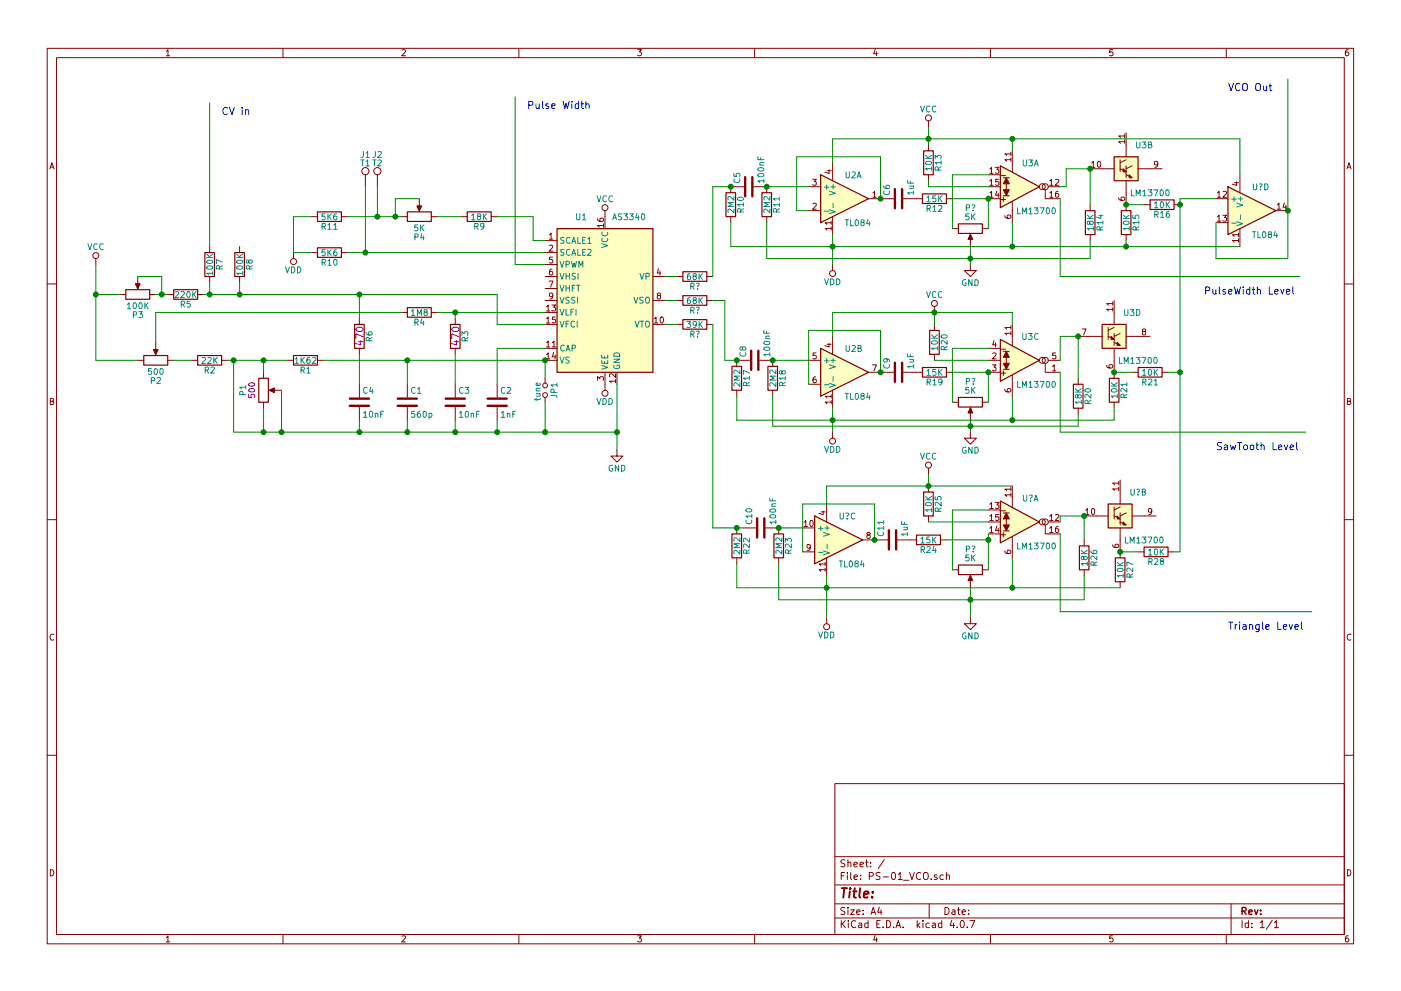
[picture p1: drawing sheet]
<svg xmlns="http://www.w3.org/2000/svg" width="297mm" height="210mm" viewBox="0 0 297 210" stroke-linecap="round" stroke-linejoin="round" font-family="sans-serif">
<g fill="none" stroke="#840000" stroke-width=".21">
<path d="M10 10.3h277v189.9h-277zM12 12.2h273v186.1h-273zM35.3 10.9l.3-.4v1.3M35.3 11.8h.7M60 10.3v1.9M85.2 10.6l.5-.1 .3 .4-.8 .9h.8M110 10.3v1.9M135.2 10.5h.8l-.4 .5 .3 .1 .1 .2-.1 .4-.2 .1-.5-.1M160 10.3v1.9M185.5 10.5l-.3 .9h.8M185.9 11v.8M210 10.3v1.9"/>
<path d="M235.9 10.5h-.6v.6h.6l.1 .5-.3 .2-.4-.1M260 10.3v1.9M285.9 10.5l-.4 .1-.2 .2-.1 .8 .3 .2 .4-.1 .1-.4-.1-.2-.4-.1-.3 .3M10.6 35.8l.4-1.3 .4 1.3M10.7 35.5h.6M77.5 37.1v2.5M80 37.1v2.5M157.7 39.6h-2.8v1.3M159.8 39.6h2.8v1.3M171.4 39.6h2.6M172.3 38h.8l-.5 .5 .4 .1v.6l-.2 .1-.5-.1M175.4 36.2h.8"/>
<path d="M175.8 36v.8l-.9-.3M176.5 34.5v3.8M196.8 25.6v1.3M196.8 30.7v1.3M196.8 37.1v1.2M209.5 39.6h2.6M209.5 37.1h2.6M209.9 35.9l.3-.4v1.3M209.9 38.4l.3-.4v1.3M209.9 39.3h.7M209.9 36.8h.7M211 35.5h.8l-.4 .5 .3 .1v.5l-.1 .2-.6-.2"/>
<path d="M211.7 38h-.6v.6h.6v.6l-.1 .1-.5-.1M212.2 37.3h1M212.7 37.7h1.3M213.4 39v1.3M214.3 33.9h-1.2l.3 .3M214.3 32.7h-1.2l.3 .3M214.3 32.3v.7M214.3 33.5v.7M214.6 32v4.4M222.2 39.6h2.6M222.6 38.4l.3-.4v1.3M222.6 39.3h.7"/>
<path d="M223.8 38.1l.5-.1 .2 .4-.8 .9h.8M231.1 35.8h5.1M231.4 34.6l.4-.4v1.3M231.4 35.5h.8M232.8 34.3l.1-.1a.67 .67 0 0 1 .5 .7 .67 .67 0 0 1-.5 .6l-.2-.5zM237.5 35.8l1.3 .6M237.5 33.9v2.5M238.5 30.1h-1.3l.3 .3M238.5 28.8h-1.3l.3 .4M238.5 28.5v.7M238.5 29.7v.7M238.8 28.2v5.1"/>
<path d="M238.8 35.2v2.5M238.8 38.3v6.4M238.8 33.9l-1.3 .6M238.8 37.1l1.2 .6M240 35.2l-1.2 .6M241.3 35.8h5.1M245.5 34.8l-.3 .2-.3-.1-.1-.6 .4-.1 .3 .3-.1 .7-.3 .3h-.2M261.7 38.8h.9M262.2 38.6v.7l-1-.2M262.9 37.1v3.8M285.6 35.8l.4-1.3 .4 1.3M285.7 35.5h.6"/>
<path d="M20.3 54.9v1.2M29.2 58.7v2.3M44.4 52.3v1.3M44.4 58.7v1.2M50.8 52.3v1.3M50.8 58.7v1.2M62.2 53.6v1.3M66 53.6h1.3M66 46h1.3M72.4 53.6h1.3M72.4 46h1.3M85.1 46h1.3"/>
<path d="M88.9 42.2v2.2M91.4 46h1.3M97.8 46h1.3M104.1 46h1.3M115.6 51h2.5M115.6 53.6h2.5M115.6 58.7h2.5M115.6 56.1h2.5M116.4 59.6h.8l-.5 1.3M116.5 49.8l.3-.3v1.2M116.5 52.1l.5-.1 .2 .4-.8 .9h.8M116.5 50.7h.7"/>
<path d="M117.1 57.1h-.4l-.2 .3v.7l.2 .3 .4-.2v-.6h-.4l-.2 .2M117.1 54.6h-.6v.5h.6v.6l-.1 .1-.5-.1M126.7 46.4v.4l.3 .1 .7 .1 .3-.2-.2-.5-.6 .1v.4l.2 .2M128 47.8h-1.3l.4 .4M128 47.5v.7M128.3 44.7v3.8M138.4 58.7h2.6M139.6 57l-.3 .9h.8M139.9 57.5v.9M143.5 58.7h1.3M149.9 58.7h1.2M154.9 46v1.2"/>
<path d="M162.6 46v1.2M171.4 44.7h2.6M172.4 43.2l.4-.1 .3 .4-.8 .9h.8M176.2 48.5h-1.2l.3 .3M176.2 47.3h-1.2l.3 .3M176.2 46.9v.7M176.2 48.1v.7M176.5 46v3.8M176.5 56.1v1.3M184.1 42.2h5.4M185.1 40.9l.3-.3v1.3M185.1 41.9h.7"/>
<path d="M191.5 42.2h4.1M200.7 42.2h1.2M201.9 48.5h1.3M205.7 56.1v1.3h1.3l-1.3 1.3-1.2-1.3h1.2M205.7 50v2.3M208.3 48.5h1.2M209.5 42.2h2.6M209.9 40.9l.3-.3v1.3M209.9 41.9h.7M211.4 40.5l-.3 .9h.7M211.7 41v.9M212.2 42.3h1"/>
<path d="M212.7 41.9v.9M212.7 41.5h1.3M213.1 45.7v.4l.3 .2h.7l.2-.2-.1-.4h-.6l-.1 .4 .3 .2M214.6 42.8v4.4M221.6 40.3v1.9h3.2M222.6 40.9l.3-.3v1.3M222.6 41.9h.7M224.4 40.6h-.4l-.2 .3v.7l.2 .3 .4-.2v-.6h-.4l-.2 .2M231.1 43.4v1.3M231.1 49.8v1.2M237.2 41.9v.4l.3 .2h.7l.3-.2-.2-.4h-.6v.4l.2 .2M238.8 49.8v1.2"/>
<path d="M242.6 43.4h1.2M248.9 43.4h1.3M257.8 42.2h2.5M257.8 47.2h2.5M258.1 40.9l.4-.3v1.3M258.1 46l.4-.3v1.2M258.1 41.9h.7M258.1 46.9h.7M259.3 45.7h.7l-.4 .4 .4 .1v.6l-.2 .1-.5-.1M259.3 40.7l.5-.1 .2 .3-.7 1h.7M262.6 51h-1.3l.4 .4M262.6 49.8h-1.3l.4 .4"/>
<path d="M262.6 49.4v.8M262.6 50.7v.7M262.9 48.5v3.8M270.5 44.7h2.5M270.8 43.5l.4-.4v1.3M270.8 44.4h.7M272.3 43l-.3 1h.8M272.6 43.5v.9M10 60.2h2M25.4 62.5h1.3M29.2 76.4h1.3M31.7 62.5h1.3"/>
<path d="M33 72.6v2.3M35.6 76.4h1.2M35.6 62.5h1.2M40.6 76.4h1.3M41.9 62.5h1.3M47 76.4h1.3M55.9 79v1.3M61 76.4h1.2M67.3 76.4h1.3M76.2 67.6v1.2M76.2 73.9v1.3M85.1 66.3h1.3"/>
<path d="M91.4 66.3h1.3M96.5 67.6v1.2M96.5 73.9v1.3M115.6 61.2h2.5M115.6 63.7h2.5M115.6 68.8h2.5M115.6 73.9h2.5M115.6 66.3h2.5M115.6 76.4h2.5M115.9 72.7l.3-.4v1.3M115.9 65.1l.3-.4v1.3M115.9 75.2l.3-.3v1.2"/>
<path d="M115.9 67.6l.3-.3v1.2M115.9 68.5h.7M115.9 73.6h.7M115.9 66h.7M115.9 76.1h.7M117 64.7h.8l-.4 .5 .4 .1v.6l-.2 .1-.6-.1M117.1 72.7l.3-.4v1.3M117.1 73.6h.7M117.2 62.7l-.2 .3-.4-.1-.1-.6 .5-.1 .2 .2-.1 .7-.3 .3h-.2M117.4 74.8l-.3 .9h.8M117.7 75.3v.8M117.8 67.3h-.7v.5h.7v.6l-.2 .1-.5-.1"/>
<path d="M128.3 79v3.8M130.5 79.3v.8l-.9-.8-.4 .2 .1 .5M130.8 79v2.5M138.4 63.7h2.6M138.4 68.8h2.6M138.7 67.6l.4-.3v1.2M138.7 68.5h.7M139.6 62.7l-.3-.2 .1-.3 .6 .1v.3l-.6 .2-.1 .2 .1 .3 .2 .1h.2l.3-.2-.1-.4-.2-.1M140.1 67.4l.1-.1a.67 .67 0 0 1 .5 .6 .67 .67 0 0 1-.5 .6l-.2-.5zM143.5 63.7h1.3M143.5 68.8h1.3M149.9 63.7h1.2"/>
<path d="M149.9 68.8h1.2M159 76.4h-2.8v1.3M161 76.4h2.8v1.3M171.4 76.4h2.6M172.9 80h-.3l-.2 .3v.7l.2 .2 .4-.1-.1-.6-.3-.1-.2 .3M173 74.9h-.6v.6h.6v.5l-.2 .1-.4-.1M175.4 73h.8M175.8 72.9v.7l-.9-.3M176.5 71.4v3.8M184.1 79h5.4M185 77.4h.8l-.5 1.3M191.5 79h4.1"/>
<path d="M198.1 65v1.3M198.1 68.8v1.3M198.1 75.2v1.2M200.7 79h1.2M209.5 73.9h2.6M209.5 76.4h2.6M209.5 79h2.6M210.4 77.4h.8l-.5 .5 .4 .1v.6l-.2 .1-.5-.1M210.5 75l.4-.1 .3 .3-.8 .9h.8M210.7 72.3l-.2 .9h.7M211 72.7v.9M212.2 79.2h1"/>
<path d="M212.2 74.1h1M212.7 78.7v.9M212.7 74.5h1.3M212.7 78.4h1.3M213.4 75.8v1.3M214.3 70.7h-1.2l.3 .4M214.3 69.5h-1.2l.3 .3M214.3 69.1v.7M214.3 70.4v.7M214.6 68.8v4.5M214.6 79.6v4.5M221.6 77.1v1.9h3.2"/>
<path d="M222.2 76.4h2.6M223.2 77.8l.3-.4v1.3M223.2 78.7h.7M223.8 74.9h-.6v.6h.6v.5l-.2 .1-.4-.1M228.6 71.4h5.1M229.4 69.8h.9l-.6 1.3M234.6 77.5l.1 .3 .2 .2 .8 .1 .2-.3-.1-.4-.6 .1-.1 .3 .3 .3M234.9 71.4l1.3 .6M234.9 69.5v2.5M235.9 65.6h-1.3l.4 .4M235.9 64.4h-1.3l.4 .4M235.9 64.1v.7"/>
<path d="M235.9 65.3v.7M236.2 63.7v5.1M236.2 70.7v2.6M236.2 73.9v6.4M236.2 69.5l-1.3 .6M236.2 72.6l1.3 .7M237.5 70.7l-1.3 .7M238.8 71.4h5M240 79h1.3M242.4 70.3l-.2-.2 .1-.2h.6v.3l-.6 .2-.1 .2 .1 .3 .1 .2h.3l.2-.3v-.3l-.2-.2M246.4 79h1.2M285 60.2h2"/>
<path d="M10.7 85.1h.5l.1-.5-.6-.1v1.3h.5l.2-.4-.3-.3M55.9 85.3v1.3M57.4 82.8h2.3M76.2 81.5v2.8M76.2 86.4v2.7M86.4 81.5v2.8M86.4 86.4v2.7M96.5 81.5v2.8M96.5 86.4v2.7M105.4 81.5v2.8M105.4 86.4v2.7M115.6 80.3v1"/>
<path d="M115.6 84.3v1M126.7 80.7v-.8l.5 .4 .1-.3h.5l.2 .1-.2 .6M130.5 80.9h-1.3l.4 .3M130.5 80.5v.7M130.8 95.5v1.3h1.3l-1.3 1.2-1.3-1.2h1.3M156.2 82.8v1.3M163.8 82.8v1.3M171.4 81.5h2.6M176.2 85.3h-1.2l.3 .4M176.2 84.1h-1.2l.3 .3M176.2 83.7v.7M176.2 85v.7"/>
<path d="M176.5 82.8v3.8M176.5 91.7v1.3M196.8 99.3v1.3M201.9 85.3h1.3M205.7 91.7v1.3h1.3l-1.3 1.2-1.2-1.2h1.2M205.7 86.9v2.2M208.3 85.3h1.2M213.1 82.6v.3l.3 .2 .7 .1 .2-.3-.1-.4-.6 .1-.1 .3 .3 .3M228.6 80.3v1.2M228.6 86.6v1.3M236.2 85.3v1.3M285.7 85.1h.5l.1-.5-.6-.1v1.3h.5l.2-.4-.3-.3"/>
<path d="M10 110.3h2M156.2 112v1.3M156.2 118.4v1.2M157.5 112h2.8M162.3 112h2.8v1.3M165.1 118.4v1.2M170.2 117.1h2.5M170.2 112h2.5M170.5 110.8l.3-.4v1.3M170.5 111.7h.7M171.8 116l-.2 .3-.4-.1-.1-.6 .5-.1 .2 .2v.8l-.4 .3h-.2M171.8 110.5l.2-.1a.67 .67 0 0 1 .4 .7 .67 .67 0 0 1-.4 .6l-.3-.5z"/>
<path d="M174.1 108.6h.9M174.5 108.4v.8l-.9-.3M175 119.7h-1.3l.3 .3M175 119.3v.7M175.3 106.9v3.8M175.3 118.4v3.8M182.9 114.5h5.3M184 113.5l-.2-.2v-.2h.7v.3l-.6 .2-.1 .2v.3l.2 .1h.3l.2-.2v-.4l-.2-.1M190.2 114.5h4.1M196.8 103.1v1.3M196.8 109.5v1.2M199.4 114.5h1.3"/>
<path d="M209.5 110.7h2.6M209.5 108.2h2.6M209.5 113.3h2.6M209.9 107l.3-.4v1.3M209.9 112.1l.3-.4v1.3M209.9 109.5l.3-.3v1.2M209.9 110.4h.7M209.9 107.9h.7M209.9 113h.7M211 106.6h.8l-.4 .5 .3 .1v.6l-.1 .1-.6-.1M211.4 111.6l-.3 .9h.7M211.7 112.1v.9"/>
<path d="M211.7 109.2h-.6v.5h.6v.6l-.1 .1-.5-.1M212.2 113.5h1M212.2 108.4h1M212.7 113v.9M212.7 108.8h1.3M212.7 112.6h1.3M213.1 116.9v.3l.3 .2h.7l.2-.2-.1-.4-.6 .1-.1 .3 .3 .2M213.4 110.1v1.3M214.3 105h-1.2l.3 .4M214.3 103.8h-1.2l.3 .3M214.3 103.4v.7M214.3 104.6v.8"/>
<path d="M214.6 103.1v4.5M214.6 113.9v4.5M221.6 111.4v1.9h3.2M222.2 110.7h2.6M222.6 109.5l.3-.3v1.2M222.6 112.1l.3-.4v1.3M222.6 110.4h.7M222.6 113h.7M223.8 109.3l.5-.1 .2 .3-.8 .9h.8M224.4 111.7l-.4 .1-.2 .2v.7l.2 .3 .4-.2v-.6h-.4l-.2 .2M229.9 109.5h5M229.9 114.5v1.3"/>
<path d="M230.2 108.2l.3-.3v1.3M230.2 109.2h.7M231.5 108l.2-.1a.67 .67 0 0 1 .4 .6 .67 .67 0 0 1-.4 .7l-.3-.5zM235.9 115.6l.1 .3 .2 .2 .7 .1 .3-.3-.1-.4-.7 .1v.3l.2 .3M236.2 107.6v2.5M236.2 109.5l1.3 .6M237.2 103.7h-1.3l.4 .4M237.2 102.5h-1.3l.4 .4M237.2 102.2v.7M237.2 103.4v.7M237.5 101.8v5.1M237.5 108.8v2.6"/>
<path d="M237.5 112v6.4M237.5 107.6l-1.3 .6M237.5 110.7l1.3 .7M238.8 108.8l-1.3 .7M240 109.5h5.1M241.3 117.1h1.3M244.2 108.4l-.2 .3-.4-.1-.1-.6 .5-.1 .2 .2-.1 .8-.3 .3h-.2M247.6 117.1h1.3M285 110.3h2M11.4 134.6a.58 .58 0 0 0-.8 .6 .58 .58 0 0 0 .8 .5M175 120.9h-1.3l.3 .3M175 120.5v.7"/>
<path d="M175.3 131.1v1.2M201.9 120.9h1.3M205.7 131.1v1.2h1.3l-1.3 1.3-1.2-1.3h1.2M205.7 122.4v2.3M208.3 120.9h1.2M229.9 120.9v1.3M237.5 123.4v1.3M286.4 134.6a.58 .58 0 0 0-.8 .6 .58 .58 0 0 0 .8 .5M10 160.2h2M177 166.3h108v32h-108zM285 160.2h2M10.7 184.5a.65 .65 0 0 1 .7 .7 .65 .65 0 0 1-.7 .6z"/>
<path d="M35.3 198.9l.3-.4v1.3M35.3 199.8h.7M60 198.3v1.9M85.2 198.6l.5-.1 .3 .4-.8 .9h.8M110 198.3v1.9M135.2 198.5h.8l-.4 .5 .3 .1 .1 .2-.1 .4-.2 .1-.5-.1M160 198.3v1.9M177 194.8h108M177 191.8h108M177 187.8h108M177 181.8h108M178.4 195.3v1.5"/>
<path d="M178.4 185.8h.5M178.6 196l.6 .8M179.1 185.1h-.7v1.5M179.1 192.6l-.5-.1-.3 .3 .1 .3 .7 .4v.4l-.2 .1-.6-.1M179.1 182.5l-.5-.1-.3 .3 .1 .3 .7 .4v.4l-.2 .1-.6-.1M179.2 195.3l-.8 .9M179.7 185.1v.2M179.7 185.6v1M179.8 192.5v.2M179.8 183.1l.2-.2 .4 .1v.9M179.8 182.4v1.5M179.8 193v1"/>
<path d="M179.9 195.3v.2M179.9 195.8v1M180.3 193h.8l-.8 1h.8M180.4 185.1v1.3l.2 .2M181.1 183.4l.7-.1-.1-.3-.4-.1-.2 .2v.7h.6M181.1 186.1l.7-.1-.1-.3-.4-.1-.2 .2 .1 .7h.5M181.4 195.5a.71 .71 0 0 0-1 .5 .71 .71 0 0 0 .8 .8l.2-.1M181.6 193.5l.7-.1v-.3l-.4-.1-.3 .2 .1 .7h.6M182.1 195.9h.6v.9M182.3 183.4l.8-.1-.1-.3-.4-.1-.3 .2 .1 .7h.6M182.4 186.5v.1M182.4 185.7v.1"/>
<path d="M182.7 196.2l-.7 .3 .2 .3 .5-.1M183 193.9v.1M183 193.1v.1M183.5 182.9h.6M183.7 182.4v1.3l.4 .2M184 195.9l-.4-.1-.3 .3 .1 .6 .2 .1 .4-.1M184 195.3v1.5M184.3 185.9l.7-.1 .2-.2-.1-.3-.2-.2h-.6v1.5M184.6 183.8v.1M184.6 183v.1M184.7 194l.4-1.5 .5 1.5M184.8 193.6h.7"/>
<path d="M185.5 198.5l-.3 .9h.8M185.9 199v.8M185.9 196h.5M186.4 192.5l-.3 1h.9M186.6 185.2l-.6-.1-.3 .3 .1 .3 .7 .3v.5l-.2 .1-.6-.1M186.6 195.3h-.7v1.5h.7M186.8 193v1M187.2 186h1.2M187.2 196.7v.1M187.5 182.3l-1.3 2M188 195.3a.76 .76 0 0 1 .8 .8 .76 .76 0 0 1-.8 .7zM189.2 185.2l.2-.1a.8 .8 0 0 1 .5 .8 .8 .8 0 0 1-.5 .7 .97 .97 0 0 1-.2-1.4z"/>
<path d="M189.5 196.7v.1M190 196.8l.4-1.5 .6 1.5M190.1 196.4h.7M190.4 185.5l.5-.4v1.5M190.4 186.6h.9M191.5 196.7v.1M191.6 186.8h1.1M192.9 185.1l.4 1.5 .6-1.5M194.5 195.3v1.5M194.6 196.3l.4 .5M195 195.8l-.5 .6M195.2 185.3a.71 .71 0 0 0-1 .5 .71 .71 0 0 0 .7 .8l.3-.1"/>
<path d="M195.7 195.3v.2M195.7 195.8v1M195.9 185.3l.2-.2a.53 .53 0 0 1 .7 .5v.5a.51 .51 0 0 1-.8 .4 1.05 1.05 0 0 1-.1-1.2zM197 191.8v3M197 195.9l-.4-.1-.3 .3 .1 .6 .2 .1 .4-.1M197.4 186.5v.1M197.7 195.9h.6v.9M198.3 196.2l-.7 .3 .2 .3 .5-.1M198.7 185.7l-.4-.1-.2 .2v.2l.6 .2v.3h-.6M199.7 195.9l-.5-.1-.2 .3v.6l.2 .1 .5-.1M199.7 195.3v1.5M200 185.7l-.4-.1-.3 .3 .1 .6 .2 .1 .4-.1"/>
<path d="M200.4 192.5a.76 .76 0 0 1 .8 .8 .76 .76 0 0 1-.8 .7zM200.7 185.7l.2-.1 .3 .1 .1 .9M200.7 185.1v1.5M201.8 195.2l-.4 1.1h1M201.9 193.1h.5l.1 .9M202.2 195.8v1M202.5 193.4l-.7 .3 .2 .3 .5-.1M202.9 196.7v.1M203 193h.6M203.2 192.5v1.3l.4 .2M203.8 195.4l.1-.1a.8 .8 0 0 1 .6 .8 .8 .8 0 0 1-.6 .7 .97 .97 0 0 1-.1-1.4zM204 193.5l.7-.1-.1-.3-.4-.1-.2 .2 .1 .7h.5"/>
<path d="M205.1 196.7v.1M205.4 193.9v.1M205.4 193.1v.1M205.6 195.3h1.1l-.7 1.5M210 198.3v1.9M235.9 198.5h-.6v.7l.6-.1 .1 .5-.3 .2-.4-.1M260 198.3v1.9M261 191.8v6.5M263.3 195.3v1.5M264.7 195.9l-.4-.1-.3 .3 .1 .6 .2 .1 .4-.1M264.7 195.3v1.5M265.4 196.7v.1"/>
<path d="M265.4 195.9v.1M267.2 195.8l.4-.5v1.5M267.2 196.8h.8M269.7 195.2l-1.2 2M270.2 195.8l.4-.5v1.5M270.2 196.8h.8M285.7 184.5a.65 .65 0 0 1 .7 .7 .65 .65 0 0 1-.7 .6zM285.9 198.5l-.4 .1-.2 .3-.1 .7 .3 .2 .4-.1 .1-.4-.1-.2-.4-.1-.3 .3"/>
<circle cx="77.5" cy="36.3" r=".76"/>
<circle cx="80" cy="36.3" r=".76"/>
<circle cx="196.8" cy="25" r=".63"/>
<circle cx="221" cy="39.6" r=".63"/>
<circle cx="221.6" cy="39.6" r=".63"/>
<circle cx="20.3" cy="54.2" r=".63"/>
<circle cx="62.2" cy="55.5" r=".63"/>
<circle cx="128.3" cy="44.1" r=".63"/>
<circle cx="176.5" cy="58" r=".63"/>
<circle cx="198.1" cy="64.4" r=".63"/>
<circle cx="221" cy="76.4" r=".63"/>
<circle cx="221.6" cy="76.4" r=".63"/>
<circle cx="115.6" cy="83.8" r=".51"/>
<circle cx="115.6" cy="81.8" r=".51"/>
<circle cx="128.3" cy="83.4" r=".63"/>
<circle cx="176.5" cy="93.6" r=".63"/>
<circle cx="196.8" cy="98.7" r=".63"/>
<circle cx="221" cy="110.7" r=".63"/>
<circle cx="221.6" cy="110.7" r=".63"/>
<circle cx="175.3" cy="133" r=".63"/>
</g>
<path d="M263.3 193.3l.8-.1 .1-.2-.1-.3-.2-.2h-.6v1.5M263.7 193.3l.5 .7M264.8 193.5l.7-.1-.1-.3-.4-.1-.2 .2v.7h.6M266 193l.3 1 .4-1M267.3 193.9v.1M267.3 193.1v.1" fill="none" stroke="#840000" stroke-width=".3"/>
<path d="M178.5 188.4h1.1M179 188.4l-.2 2M180.2 189.1l-.2 1.3M180.3 188.4l-.1 .2 .2-.1-.1-.1-.1 .2M180.9 189.1h.7M181.2 188.4l-.2 1.8 .1 .1 .4 .1M182.4 188.4l-.2 1.8 .2 .2M183.2 189.8l.9-.2v-.4l-.6-.1-.3 .3v.9h.7M184.9 190.3v.1M185.1 189.2l-.1 .2-.1-.1 .2-.1-.1 .2" fill="none" stroke="#840000" stroke-width=".41"/>
<g fill="#ffffc2" stroke="#ffffc2" stroke-width=".21">
<path d="M118.1 48.5h20.3v30.5h-20.3z"/>
<path d="M174 37.1l10.1 5.1-10.1 5z"/>
<path d="M212.1 35.2l8.2 4.4-8.2 4.5z"/>
<path d="M236.2 33.3h5.1v5h-5.1z"/>
<path d="M212.1 72l8.2 4.4-8.2 4.5z"/>
<path d="M233.7 68.8h5.1v5.1h-5.1z"/>
<path d="M212.1 106.3l8.2 4.4-8.2 4.5z"/>
<path d="M234.9 106.9h5.1v5.1h-5.1z"/>
<path d="M174 73.9l10.1 5.1-10.1 5.1z"/>
<path d="M172.7 109.5l10.2 5-10.2 5.1z"/>
<path d="M260.3 39.6l10.2 5.1-10.2 5.1z"/>
</g>
<g fill="none" stroke="#840000" stroke-width=".25">
<path d="M174 37.1l10.1 5.1-10.1 5zM195.8 32h2.1v5.1h-2.1zM212.1 35.2l8.2 4.4-8.2 4.5zM236.2 33.3h5.1v5h-5.1zM260.3 39.6l10.2 5.1-10.2 5.1zM43.4 53.6h2.1v5.1h-2.1zM49.8 53.6h2v5.1h-2zM67.3 52.6h5.1v2h-5.1zM67.3 45h5.1v2h-5.1zM86.4 45h5v2h-5zM99.1 45h5v2h-5zM118.1 48.5h20.3v30.5h-20.3z"/>
<path d="M144.8 57.7h5.1v2h-5.1zM153.9 40.9h2.1v5.1h-2.1zM161.5 40.9h2.1v5.1h-2.1zM195.6 41.1h5.1v2.1h-5.1zM203.2 47.5h5.1v2h-5.1zM230.1 44.7h2.1v5.1h-2.1zM237.7 44.7h2.1v5.1h-2.1zM243.8 42.4h5.1v2h-5.1zM26.7 61.5h5v2h-5zM30.5 75.4h5.1v2.1h-5.1zM36.8 61.5h5.1v2h-5.1zM41.9 75.4h5.1v2.1h-5.1z"/>
<path d="M62.2 75.4h5.1v2.1h-5.1zM75.2 68.8h2v5.1h-2zM86.4 65.3h5v2h-5zM95.5 68.8h2v5.1h-2zM144.8 62.7h5.1v2.1h-5.1zM144.8 67.8h5.1v2h-5.1zM155.2 77.7h2v5.1h-2zM162.8 77.7h2v5.1h-2zM174 73.9l10.1 5.1-10.1 5.1zM195.6 78h5.1v2h-5.1zM197.1 70.1h2v5.1h-2zM212.1 72l8.2 4.4-8.2 4.5z"/>
<path d="M233.7 68.8h5.1v5.1h-5.1zM241.3 78h5.1v2h-5.1zM54.9 80.3h2v5h-2zM203.2 84.3h5.1v2.1h-5.1zM227.6 81.5h2v5.1h-2zM235.2 80.3h2v5h-2zM155.2 113.3h2v5.1h-2zM164.1 113.3h2v5.1h-2zM172.7 109.5l10.2 5-10.2 5.1zM194.3 113.5h5.1v2.1h-5.1zM195.8 104.4h2.1v5.1h-2.1zM203.2 119.9h5.1v2h-5.1z"/>
<path d="M212.1 106.3l8.2 4.4-8.2 4.5zM228.9 115.8h2v5.1h-2zM234.9 106.9h5.1v5.1h-5.1zM236.5 118.4h2v5h-2zM242.6 116.1h5v2h-5z"/>
</g>
<g fill="none" stroke="#008484" stroke-width=".21">
<path d="M76.5 33.9h.7M76.9 33.9v1.3M77 32.2v1l-.4 .2M77.6 32.5l.4-.3v1.2M77.6 34.3l.4-.4v1.3M77.6 33.4h.7M77.6 35.2h.7M79 33.9h.8M79.4 33.9v1.3M79.6 32.2l-.1 1-.4 .2M80.1 32.3l.5-.1 .2 .3-.7 .9h.7M80.1 34l.5-.1 .2 .4-.7 .9h.7"/>
<path d="M155.6 36.8v.6l.6 .1v-.7h.5l.2 .2-.2 .5M155.7 38a.56 .56 0 0 0 .5 .7 .56 .56 0 0 0 .5-.7M160.7 33.3v.6h1.3M160.7 37a.76 .76 0 0 1 1.3 .2 .74 .74 0 0 1-1.3-.1zM160.7 35.8a.76 .76 0 0 1 1.3 .2 .74 .74 0 0 1-1.3-.1zM161.1 35h.9M161.3 33.4v.5M162 38.4h-1.3l.3 .3M162 34.5h-.8l-.1 .3 .1 .2M162 38v.7M174.8 39.7h1M175.3 39.2v1"/>
<path d="M176.1 39.6h1M176.6 39.2v.9M179.4 36.5v1l.2 .2h.3l.2-.2v-1M180.6 36.6l.5-.1 .3 .3-.8 .9h.8M181.7 37.7l.4-1.2 .5 1.2M181.9 37.4h.5M187.4 39.4v.4l.3 .1 .7 .1 .2-.2-.1-.5-.6 .1-.1 .4 .3 .2M192.4 38.2v.7h1.3M192.8 39.5h.9M193 38.4v.5M193.6 39.5l.1 .1-.1 .3-.8 .1M195.2 22.5l.4 1.3 .4-1.3"/>
<path d="M196.2 33.6h1.3M196.2 32.9l.8 .7M196.3 34.4a.76 .76 0 0 1 1.2 .2 .74 .74 0 0 1-1.3-.1zM197.2 22.6a.56 .56 0 0 0-.8 .5 .56 .56 0 0 0 .8 .5M197.5 35.8h-1.3l.4 .3M197.5 35.4v.7M197.5 32.9l-.7 .6M198.3 33.7v-.8l.5 .5 .1-.4h.5l.1 .2-.1 .5M198.4 22.6a.56 .56 0 0 0-.7 .5 .56 .56 0 0 0 .7 .5M198.9 36.1v-.6l-.5-.1-.1 .7h1.2M199.5 34.5h-1.2l.3 .4M199.5 35.4l-.6 .4"/>
<path d="M199.5 34.2v.7M216.9 33.9v1l.3 .3h.2l.3-.3v-1M218.1 33.9h.8l-.4 .5 .4 .1v.6l-.2 .1-.6-.1M219.3 35.2l.4-1.3 .4 1.3M219.4 34.8h.6M241 30.1v1l.2 .3h.3l.2-.3v-1M242.2 30.1h.8l-.5 .5 .4 .1v.6l-.2 .1-.5-.1M243.5 30.7l.6-.1v-.4l-.6-.1v1.3h.5l.2-.4-.3-.3M265.7 39v1l.3 .3h.2l.2-.3v-1M267 39.1l.4-.1a.41 .41 0 0 1-.2 .7v.1M268.1 39a.64 .64 0 0 1 .8 .6 .64 .64 0 0 1-.8 .7zM18.6 51.7l.4 1.3 .5-1.3"/>
<path d="M20.6 51.8a.56 .56 0 0 0-.7 .5 .56 .56 0 0 0 .7 .6M21.9 51.8a.56 .56 0 0 0-.8 .5 .56 .56 0 0 0 .8 .6M43.8 54.6h1.3M43.8 53.9l.8 .7M43.9 55.4a.76 .76 0 0 1 1.2 .2 .74 .74 0 0 1-1.3-.1zM43.9 56.5a.69 .69 0 0 1 1.2 .3 .74 .74 0 0 1-1.3-.1zM45.1 58h-1.3l.4 .3M45.1 57.6v.7M45.1 53.9l-.7 .6M46.5 57.1v-.6l-.5-.1-.1 .7h1.2M47.1 55.6l-1.2-.5v.8M47.1 56.4l-.6 .4"/>
<path d="M50.2 54.6h1.3M50.2 53.9l.7 .7M50.2 56.6a.76 .76 0 0 1 1.3 .2 .74 .74 0 0 1-1.3-.1zM50.2 55.4a.76 .76 0 0 1 1.3 .2 .74 .74 0 0 1-1.3-.1zM51.5 58h-1.3l.3 .3M51.5 57.6v.7M51.5 53.9l-.8 .6M52.8 55.4l.2-.3 .4 .1 .1 .2-.1 .3-.4 .1-.2-.1-.2-.5h-.3v.5l.2 .1 .3-.2M52.9 57.1l-.1-.6-.5-.1-.1 .7h1.3M53.5 56.4l-.6 .4M60.5 56.6l.4 1.3 .5-1.3M61.8 56.6a.64 .64 0 0 1 .7 .6 .64 .64 0 0 1-.7 .7z"/>
<path d="M63.1 56.6a.64 .64 0 0 1 .7 .6 .64 .64 0 0 1-.7 .7zM68.3 55.7l.6-.1 .1-.5-.7-.1v1.3M68.3 48.1l.6-.1 .1-.5-.7-.1v1.3M68.6 55.7l.4 .6M68.6 48.1l.4 .6M68.9 53h-.6l-.1 .6h.7v.5l-.2 .1-.5-.1M68.9 45.4h-.6l-.1 .5h.7v.6l-.2 .1-.5-.1M69.5 55.4l.4-.4v1.3M69.5 47.7l.4-.3v1.3M69.5 56.3h.7M69.5 45.4v1.2M69.5 53v1.2"/>
<path d="M69.5 48.7h.7M69.7 53.5l.5 .7M69.7 45.9l.5 .7M70.2 53l-.7 .7M70.2 45.4l-.7 .7M70.7 47.7l.4-.3v1.3M70.7 48.7h.8M70.8 55.1l.2-.1a.67 .67 0 0 1 .5 .6 .67 .67 0 0 1-.5 .7l-.3-.5zM71.3 53h-.3l-.2 .3-.1 .7 .3 .2 .4-.1-.1-.6h-.3l-.3 .2M71.3 45.4h-.3l-.2 .3-.1 .7 .3 .2 .4-.1-.1-.6-.3-.1-.3 .3M88 50.3l.6-.1v-.5l-.6-.1v1.3M88.6 47.7h-.6l-.1 .6h.7v.6l-.2 .1-.5-.1"/>
<path d="M89.2 47.7v1.3M89.4 48.3l.5 .7M89.5 49.5l-.3 1h.7M89.8 50v.9M89.9 47.7l-.7 .7M100 45.7l.4-.3v1.2M100 46.6h.7M100.7 48.1l.6-.1v-.5l-.6-.1v1.3M101 48.1l.4 .6M101.4 45.9l-.2-.2 .1-.3 .6 .1v.3l-.6 .1-.1 .2 .1 .4 .1 .1h.3l.2-.2v-.4l-.2-.1M102.5 45.4v1.2M102.6 47.9l-.2 .3-.4-.1-.1-.6 .5-.1 .2 .2-.1 .8-.3 .3h-.2"/>
<path d="M102.7 45.9l.5 .7M103.2 45.4l-.7 .7M118.7 55.4l.5 1.3 .4-1.3M118.7 58l.5 1.3 .4-1.3M119.6 50.4h-.6l-.1 .4a.54 .54 0 0 1 .6 .7l-.1 .1h-.5M119.6 53h-.6l-.1 .4a.54 .54 0 0 1 .6 .6l-.1 .2-.5-.1M120 56.1l.6-.1 .1-.5-.7-.1v1.3M120 58v1.3M120 58.6h.7M120.7 58v1.3M120.9 50.5a.56 .56 0 0 0-.8 .5 .56 .56 0 0 0 .8 .5M120.9 53a.56 .56 0 0 0-.8 .5 .56 .56 0 0 0 .8 .5"/>
<path d="M121.2 55.4l.3 1.3 .2-.9 .2 .9 .4-1.3M121.2 51.6l.4-1.2 .5 1.2M121.2 54.2l.4-1.3 .5 1.3M121.4 51.3h.5M121.4 53.8h.5M122 58h-.6l-.1 .5a.54 .54 0 0 1 .6 .6l-.1 .2-.5-.1M122.2 45.4v1l.3 .2h.2l.2-.2v-1M122.5 50.4v1.2h.6M122.5 52.9v1.3h.6M122.6 58v1.3M122.7 56.7v-1.3l.5 .9 .4-.9v1.3M123.5 45.7l.4-.3v1.2"/>
<path d="M123.5 46.6h.7M123.5 50.9h.5M123.5 53.5h.5M124.1 50.4h-.6v1.2h.6M124.1 52.9h-.6v1.3h.6M124.6 50.7l.4-.3v1.2M124.6 53l.5-.1 .2 .4-.8 .9h.8M124.6 51.6h.7M126.6 41.5l.4 1.3 .4-1.3M127.6 51.7l1.3 .4-1.3 .4M127.7 50.5a.56 .56 0 0 0 .5 .8 .56 .56 0 0 0 .5-.8M127.7 49.3a.56 .56 0 0 0 .5 .7 .56 .56 0 0 0 .5-.7"/>
<path d="M128.6 41.7a.56 .56 0 0 0-.8 .5 .56 .56 0 0 0 .8 .5M129.8 41.7a.56 .56 0 0 0-.7 .5 .56 .56 0 0 0 .7 .5M129.9 46.6l.4-1.2 .4 1.2M130 46.2h.6M131.8 45.4h-.6v.4a.54 .54 0 0 1 .6 .7l-.2 .1h-.5M132.3 45.4h.7l-.4 .4 .4 .1v.6l-.2 .1-.5-.1M133.5 45.4h.8l-.5 .4 .4 .1v.6l-.2 .1-.5-.1M135.1 45.3l-.3 .9h.7M135.4 45.8v.8M135.7 58l.4 1.3 .4-1.3M136.1 45.5l.2-.1a.67 .67 0 0 1 .4 .6 .67 .67 0 0 1-.4 .6l-.3-.5zM137 58.6h.6v-.5l-.6-.1v1.3"/>
<path d="M146.3 58.1h-.4l-.1 .3-.1 .7 .2 .2 .5-.1-.1-.6-.4-.1-.2 .3M147.2 58.6l-.3-.2 .1-.3 .6 .1v.3l-.6 .1-.1 .2 .1 .4 .2 .1h.2l.3-.2-.1-.4-.2-.1M148.2 58.1v1.2M148.4 58.6l.5 .7M148.9 58.1l-.7 .7M155.6 44.4v.8l-.9-.8-.4 .2 .1 .5M155.6 43h-1.3l.9 .4-.9 .4h1.3M155.6 41.7v.8l-.9-.8-.4 .2 .1 .5M156.4 42a.76 .76 0 0 1 1.2 .3 .74 .74 0 0 1-1.2-.2zM157 45l-.1-.6-.4-.1-.1 .7h1.2M157.6 43.4h-1.2l.3 .4M157.6 44.3l-.6 .4"/>
<path d="M157.6 43v.8M163.2 44.4v.8l-.9-.8-.3 .2 .1 .5M163.2 43h-1.2l.8 .4-.8 .4h1.2M163.2 41.7v.8l-.9-.8-.3 .2 .1 .5M164.6 45v-.6l-.5-.1-.1 .7h1.3M165.3 43.4h-1.3l.3 .4M165.3 42.2h-1.3l.3 .3M165.3 44.3l-.7 .4M165.3 41.8v.7M165.3 43v.8M174.8 44.8h1M174.8 59.2l.4 1.2 .5-1.2"/>
<path d="M175.8 40.6l1.3 .4-1.3 .4M175.8 44.5l1.3 .4-1.3 .4M176.1 59.2a.64 .64 0 0 1 .7 .6 .64 .64 0 0 1-.7 .6zM176.6 43.1v1M177.4 59.2a.64 .64 0 0 1 .7 .6 .64 .64 0 0 1-.7 .6zM179.2 46.6h.7M179.6 46.6v1.3M180.3 46.6v1.3h.6M181.4 46.7l.2-.1a.67 .67 0 0 1 .4 .7 .67 .67 0 0 1-.4 .6l-.3-.5zM182.8 47.2l-.3-.3 .1-.2h.6v.3l-.6 .2-.1 .2 .1 .4 .2 .1h.2l.2-.3v-.3l-.2-.1M184 46.6l-.3 .9h.8M184.3 47v.9"/>
<path d="M187.5 40.5a.56 .56 0 0 0 .5 .8 .56 .56 0 0 0 .5-.8M193.7 40.9h-1.3l.4 .4M193.7 40.6v.7M196.5 41.9l.4-.4v1.3M196.5 42.8h.7M196.6 44.2h.6v-.5l-.6-.1v1.3M196.9 44.2l.4 .7M197.8 43.9l.3-.3v1.3M197.8 44.9h.7M198.4 41.5h-.6l-.1 .6h.7v.6l-.2 .1-.5-.1M199 43.7l.5-.1 .2 .3-.8 1h.8M199 41.5v1.3"/>
<path d="M199.2 42.1l.5 .7M199.7 41.5l-.7 .8M204.8 59.4a.59 .59 0 0 0-.7 .6 .59 .59 0 0 0 .7 .5v-.5h-.2M204.9 44.1l.6-.1v-.4l-.6-.1v1.2M205.4 45.4h-.6l-.1 .5h.7v.6l-.2 .1-.5-.1M206 45.4v1.2M206.1 43.5h.4a.41 .41 0 0 1-.2 .7M206.1 59.3v1.3l-.7-1.3v1.3M206.2 45.9l.5 .7M206.3 44.6v.1M206.7 59.3a.64 .64 0 0 1 .7 .7 .64 .64 0 0 1-.7 .6zM206.7 45.4l-.7 .7"/>
<path d="M215.7 44.1v1.3h.7M216.8 45.4v-1.3l.4 .9 .4-.9v1.3M218.2 44.4l.3-.3v1.3M218.2 45.4h.7M219.3 44.1h.8l-.4 .5 .3 .1v.5l-.1 .2-.6-.2M220.5 44.1h.9l-.6 1.3M221.9 44.2l.2-.1a.67 .67 0 0 1 .4 .6 .67 .67 0 0 1-.4 .7l-.3-.5zM223.1 44.2l.2-.1a.67 .67 0 0 1 .5 .6 .67 .67 0 0 1-.5 .7l-.3-.5zM230.5 46.3h1.3M230.5 45.6l.7 .7M231.1 47.1l.2-.2 .4 .1 .1 .1-.1 .4-.4 .1-.2-.1-.2-.5h-.3v.5l.2 .1 .3-.2M231.8 48.5h-1.3l.4 .3"/>
<path d="M231.8 48.1v.7M231.8 45.6l-.7 .6M233 45.8h.8M233.2 48.8l-.1-.6-.4-.1-.1 .7h1.2M233.4 45.6v.7l-.9-.2M233.8 47.2h-1.2l.3 .4M233.8 48.1l-.6 .4M233.8 46.9v.7M238.2 46.3h1.2M238.2 45.6l.7 .7M238.2 47.1a.76 .76 0 0 1 1.2 .2 .74 .74 0 0 1-1.2-.1zM239.4 48.5h-1.2l.3 .3"/>
<path d="M239.4 48.1v.7M239.4 45.6l-.7 .6M239.9 40.3v1.2h.6M240.2 45.7v.6h.6v-.6h.5l.2 .2-.2 .4M240.8 48.8v-.6l-.5-.1-.1 .7h1.3M240.9 41.5v-1.2l.4 .9 .4-.9v1.2M241.5 47.2h-1.3l.3 .4M241.5 48.1l-.7 .4M241.5 46.9v.7M242.3 40.6l.3-.3v1.2M242.3 41.5h.7M243.4 40.3h.8l-.4 .5 .4 .1v.5l-.2 .1-.6-.1"/>
<path d="M244.7 40.3h.8l-.5 1.2M244.8 43.2l.3-.4v1.3M244.8 44.1h.7M244.8 45.5l.6-.1 .1-.4-.7-.1v1.2M245.1 45.5l.4 .6M246 40.4l.2-.1a.67 .67 0 0 1 .5 .6 .67 .67 0 0 1-.5 .6l-.3-.4zM246 45.2l.4-.3v1.2M246 46.1h.8M246.1 42.9l.2-.1a.67 .67 0 0 1 .4 .7 .67 .67 0 0 1-.4 .6l-.3-.5zM247.3 40.4l.1-.1a.67 .67 0 0 1 .5 .6 .67 .67 0 0 1-.5 .6l-.2-.4zM247.3 42.8v1.3M247.4 43.4l.6 .7"/>
<path d="M247.9 44.9h-.4l-.2 .3v.7l.2 .2 .4-.1v-.6l-.4-.1-.2 .3M248 42.8l-.7 .7M261.2 42.3h.9M261.2 47.3h.9M261.6 41.8v.9M262.2 43.1l1.3 .4-1.3 .4M262.2 47l1.3 .5-1.3 .4M262.5 42.2h1M263 41.7v1M263 45.6v1M265.6 49.2h.7M265.9 49.2v1.2"/>
<path d="M266.7 49.2v1.2h.6M267.2 40.2v.1M267.8 49.3l.1-.1a.67 .67 0 0 1 .5 .6 .67 .67 0 0 1-.5 .6l-.2-.4zM269.1 49.7l-.2-.2 .1-.3 .5 .1v.3l-.5 .2-.1 .2v.3l.2 .1h.3l.2-.2-.1-.4-.1-.1M270.4 49.1l-.3 .9h.8M270.7 49.6v.8M27 64.6l.4-.4v1.3M27 65.5h.7M28.3 66.8l.6-.1v-.5l-.6-.1v1.3M28.3 64.3l.2-.1a.67 .67 0 0 1 .4 .7 .67 .67 0 0 1-.4 .6l-.3-.5zM29.4 66.1h.8l-.4 .5 .3 .1v.6l-.1 .1-.6-.1M29.5 64.3l.2-.1a.67 .67 0 0 1 .5 .7 .67 .67 0 0 1-.5 .6l-.3-.5z"/>
<path d="M30.7 64.2v1.3M30.9 64.8l.5 .7M31.4 64.2l-.7 .7M32.1 78.2h-.6l-.1 .6h.7v.5l-.2 .2-.5-.2M32.8 78.3l.1-.1a.67 .67 0 0 1 .5 .6 .67 .67 0 0 1-.5 .7l-.2-.5zM34 78.3l.2-.1a.67 .67 0 0 1 .4 .6 .67 .67 0 0 1-.4 .7l-.3-.5zM37.2 62l.4-.1 .3 .3-.8 .9h.8M38.4 62l.5-.1 .2 .3-.8 .9h.8M38.4 64.6l.6-.1 .1-.5-.7-.1v1.3M38.7 64.6l.4 .6M39.7 62l.2-.1a.67 .67 0 0 1 .4 .6 .67 .67 0 0 1-.4 .6l-.3-.4zM40.3 63.9h-.6l-.1 .6h.7v.5l-.2 .2-.5-.2"/>
<path d="M40.9 61.9v1.2M41 62.4l.6 .7M41.6 61.9l-.7 .7M42.8 75.9l.5-.1 .3 .4-.8 .9h.8M43.5 78.5h.6l.1-.5-.7-.1v1.2M43.8 78.5l.4 .6M44.1 75.9l.5-.1 .2 .4-.8 .9h.8M44.7 78l.5-.1 .2 .3-.7 .9h.7M45.3 75.8v1.3M45.5 76.4l.6 .7M46.1 75.8l-.8 .7M62.6 76.2l.3-.4v1.3"/>
<path d="M62.6 77.1h.7M63.8 78.5h.6l.1-.5-.7-.1v1.2M63.8 75.8v1.3M64 76.4l.5 .7M64.1 78.5l.4 .6M64.5 75.8l-.7 .7M65 78.2l.4-.3v1.2M65 79.1h.8M65.6 75.8l-.3 .1-.2 .2-.1 .8 .3 .2 .4-.1-.1-.6-.3-.1-.3 .2M66.3 75.9l.5-.1 .2 .4-.8 .9h.8M77.6 70.5l.1 .4 .2 .1 .7 .1 .3-.2-.1-.5-.6 .1-.1 .4 .2 .2M78.3 72.3l-.1-.6-.5-.1-.1 .7h1.3"/>
<path d="M78.9 71.6l-.6 .4M87.2 66l.4-.3v1.2M87.2 66.9h.7M88 68.4l.6-.1v-.5l-.6-.1v1.3M88.3 68.4l.4 .6M88.5 66.9v-1.2l.4 .9 .4-.9v1.2M89.5 67.6l-.3 .9h.7M89.8 68.1v.9M90.1 66.2l-.2-.2v-.2h.7v.3l-.6 .2-.1 .2v.3l.2 .1h.3l.2-.2v-.4l-.2-.1M97.9 71.2v-.8l.5 .4 .1-.4h.6l.1 .2-.1 .6M98.6 72.3l-.1-.6-.5-.1-.1 .7h1.3M99.2 71.6l-.6 .4"/>
<path d="M118.7 60.5l.5 1.3 .4-1.3M118.7 63.1l.5 1.2 .4-1.2M118.7 65.6l.5 1.3 .4-1.3M118.7 75.8l.5 1.2 .4-1.2M118.7 68.1l.5 1.3 .4-1.3M119.6 73.3a.56 .56 0 0 0-.7 .5 .56 .56 0 0 0 .7 .6M120 74.5l.4-1.3 .5 1.3M120 65.6v1.3h.6M120 60.5v1.3M120 61.1h.7M120 68.7h.4M120.1 74.1h.6"/>
<path d="M120.6 68.1h-.6v1.3M120.7 63.1h-.6l-.1 .4a.54 .54 0 0 1 .6 .7l-.2 .1h-.4M120.7 75.8h-.6l-.1 .4a.54 .54 0 0 1 .6 .7l-.2 .1h-.4M120.7 60.5v1.3M121 66.2h.5M121.3 73.9l.6-.1v-.5l-.6-.1v1.3M121.3 61.1h.5M121.6 65.6h-.6v1.3M121.8 68.2a.56 .56 0 0 0-.8 .6 .56 .56 0 0 0 .8 .5M121.9 63.1h-.6l-.1 .4a.54 .54 0 0 1 .6 .7l-.1 .1h-.5M121.9 60.5h-.6v1.3M122.1 65.6v1.3"/>
<path d="M122.3 60.5h.7M122.4 68.1v1.3M122.5 63.1v1.2M122.6 60.5v1.3M127.6 77.5l1.3 .4-1.3 .5M127.6 76.5v.6h1.3v-.6M127.6 75.3v.6h1.3v-.6M128.2 75.5v.4M128.2 76.7v.4M130.1 76.2h1.3l-1.3 .7h1.3M130.2 77.5a.59 .59 0 0 0 .5 .7 .59 .59 0 0 0 .6-.7h-.5v.2M130.3 75a.67 .67 0 0 1 .8-.1 .67 .67 0 0 1 .3 .7h-1.3z"/>
<path d="M134.4 63.1l.4 1.2 .5-1.2M134.7 68.1l.4 1.3 .4-1.3M135.8 68.1h.7M136.1 68.1v1.3M136.3 63.1h-.6v.4a.54 .54 0 0 1 .6 .7l-.2 .1h-.5M136.9 63.2l.2-.1h.4l.2 .8a.42 .42 0 0 1-.2 .4 .42 .42 0 0 1-.5 0l-.1-.4zM136.9 68.3l.2-.2 .4 .1 .2 .8a.42 .42 0 0 1-.2 .4 .42 .42 0 0 1-.5-.1l-.1-.3zM145.6 68.2h.8l-.4 .5 .4 .1v.6l-.2 .1-.6-.1M146.3 63.1l-.4 .1-.1 .2-.1 .8 .2 .2 .5-.1-.1-.6-.4-.1-.2 .2M146.5 60.8l.6-.1v-.5l-.6-.1v1.3M146.5 65.8h.6v-.5l-.6-.1v1.2M146.5 70.9l.6-.1v-.4l-.6-.1v1.2"/>
<path d="M146.8 60.8l.4 .6M146.8 65.8l.4 .6M146.8 70.9l.4 .6M147.2 63.7l-.3-.3 .1-.2h.6v.3l-.6 .2-.1 .2 .1 .4 .2 .1h.2l.3-.2-.1-.4-.2-.1M147.7 68.8l-.3 .2-.4-.1v-.6l.4-.1 .3 .2-.1 .8-.3 .3h-.3M147.7 60.1h.4a.41 .41 0 0 1-.2 .7v.1M147.7 65.2h.4a.41 .41 0 0 1-.2 .7v.1M147.7 70.3h.4a.41 .41 0 0 1-.2 .7M147.9 61.2v.2M147.9 66.3v.1M147.9 71.4v.1M148.2 63.1v1.3"/>
<path d="M148.2 68.2v1.3M148.4 63.7l.5 .7M148.4 68.8l.5 .7M148.9 63.1l-.7 .7M148.9 68.2l-.7 .7M156.9 79.8h-1.3l.9 .4-.9 .4h1.3M156.9 78.5v.8l-.9-.8-.4 .3 .1 .4M157 74.8a.56 .56 0 0 0 .5 .8 .56 .56 0 0 0 .5-.8M157.4 73.8l.3-.2h.3l.1 .2v.4l-.4 .1-.2-.1-.2-.6h-.3l-.1 .6 .3 .1 .2-.2M158.9 79.1l-1.3-.5v.8M158.9 79.9v.7M162 70.1v.6h1.2"/>
<path d="M162.1 73.8a.69 .69 0 0 1 1.1 .3 .74 .74 0 0 1-1.2-.2zM162.1 72.5a.69 .69 0 0 1 1.1 .3 .74 .74 0 0 1-1.2-.1zM162.4 71.9h.8M162.5 70.3v.4M163.2 75.2h-1.2l.3 .4M163.2 71.3l-.8 .1v.3l.1 .2M163.2 74.8v.8M164.5 79.8h-1.3l.9 .4-.9 .4h1.3M164.5 78.5v.8l-.9-.8-.4 .3 .1 .4M165.8 78.9l.2-.2h.4l.1 .2-.1 .4-.4 .1-.2-.1-.1-.6h-.3l-.1 .6 .3 .1 .2-.3M166.5 79.9v.7M174.8 76.5h1"/>
<path d="M175.3 76.1v.9M175.8 77.4l1.3 .4-1.3 .4M176.1 76.5h1M176.6 76v1M176.6 79.9v1M179.4 73.3v1l.2 .3h.3l.2-.3v-1M180.6 73.4l.5-.1 .3 .4-.8 .9h.8M181.9 73.9l.6-.1v-.4l-.6-.1v1.3h.5l.2-.5-.3-.2M187.5 77.3a.56 .56 0 0 0 .5 .8 .56 .56 0 0 0 .5-.8M187.9 76.1l.2 .2v.4l-.6 .1-.1-.5 .2-.2 .7 .1 .3 .3v.2M192.4 75.1v.6h1.3M192.8 76.3h.9"/>
<path d="M193 75.3v.4M193.6 76.3l.1 .2-.1 .3h-.8M193.7 77.7h-1.3l.4 .4M193.7 77.4v.7M196.4 61.9l.4 1.2 .5-1.2M196.5 78.7l.4-.3v1.2M196.5 79.6h.7M197.5 71.7h1.3M197.5 71l.7 .7M197.6 72.5a.76 .76 0 0 1 1.2 .2 .74 .74 0 0 1-1.3-.1zM198.4 78.4h-.6l-.1 .6h.7v.5l-.2 .1-.5-.1M198.4 62a.56 .56 0 0 0-.7 .5 .56 .56 0 0 0 .7 .5"/>
<path d="M198.8 73.9h-1.3l.4 .3M198.8 73.5v.7M198.8 71l-.8 .6M199 78.4v1.2M199.2 78.9l.5 .7M199.6 71.2a.76 .76 0 0 1 1.2 .3 .74 .74 0 0 1-1.3-.2zM199.7 62a.56 .56 0 0 0-.8 .5 .56 .56 0 0 0 .8 .5M199.7 78.4l-.7 .7M200.2 74.2l-.1-.6-.5-.1-.1 .7h1.3M200.8 72.3v.7l-.9-.7-.4 .2 .1 .5M200.8 73.5l-.6 .4M216.8 70.8v1l.3 .2h.2l.3-.2v-1"/>
<path d="M218 70.8h.8l-.4 .4 .4 .1v.6l-.2 .1-.6-.1M220.1 70.9a.56 .56 0 0 0-.8 .5 .56 .56 0 0 0 .8 .5M237.3 75.8v1.3h.6M238.4 77.1v-1.3l.4 .9 .4-.9v1.3M238.4 65.7v1l.3 .2h.2l.2-.2v-1M239.6 65.7h.8l-.4 .5 .4 .1v.5l-.2 .1-.6-.1M239.8 76.2l.3-.4v1.3M239.8 77.1h.7M240.9 75.8h.8l-.5 .5 .4 .1v.6l-.1 .1-.6-.1M241 65.7a.64 .64 0 0 1 .7 .6 .64 .64 0 0 1-.7 .6zM242.1 75.8h.9l-.6 1.3M242.2 78.7l.4-.3v1.2"/>
<path d="M242.2 79.6h.8M243.5 75.9l.2-.1a.67 .67 0 0 1 .4 .7 .67 .67 0 0 1-.4 .6l-.3-.5zM243.6 78.5l.1-.1a.67 .67 0 0 1 .5 .6 .67 .67 0 0 1-.5 .6l-.2-.4zM244.7 75.9l.2-.1a.67 .67 0 0 1 .5 .7 .67 .67 0 0 1-.5 .6l-.3-.5zM244.7 78.4v1.2M244.9 78.9l.5 .7M245.4 78.4l-.7 .7M32.1 80.8l.6-.1v-.5l-.6-.1v1.3M33.3 80.2l.5-.1 .2 .4-.8 .9h.8M51.5 83.7l-.1-.6h-.5l-.1 .6h1.3M52.1 82.2h-1.3l.4 .3M52.1 81.8v.7"/>
<path d="M77.1 87.6l.3-.3v1.2M77.1 88.5h.7M77.9 82.3a.56 .56 0 0 0-.8 .5 .56 .56 0 0 0 .8 .5M78.4 87.4l.2-.1a.67 .67 0 0 1 .4 .6 .67 .67 0 0 1-.4 .6l-.3-.4zM78.6 82.1l-.2 .9h.7M78.9 82.6v.9M79.6 87.8l.2-.1 .3 .1v.7M79.6 87.7v.8M80.7 87.9h.5M81.3 87.3h-.6v1.2M87.9 87.3h-.6l-.1 .6h.7v.5l-.2 .1-.5-.1M88 82.3a.56 .56 0 0 0-.8 .5 .56 .56 0 0 0 .8 .5"/>
<path d="M88.5 82.5l.4-.3v1.3M88.5 83.5h.7M89.1 87.3h-.4l-.2 .3v.7l.2 .2 .4-.1v-.6h-.4l-.2 .2M89.8 87.4l.2-.1a.67 .67 0 0 1 .4 .6 .67 .67 0 0 1-.4 .6l-.3-.4zM91 87.8l.3-.1 .3 .2-.2 .6h-.4M91 87.7v1.2M97.4 87.6l.4-.3v1.2M97.4 88.5h.7M98.2 82.3a.56 .56 0 0 0-.8 .5 .56 .56 0 0 0 .8 .5M98.6 82.2h.8l-.4 .5 .3 .1v.5l-.1 .2-.6-.2M98.7 87.4l.2-.1a.67 .67 0 0 1 .5 .6 .67 .67 0 0 1-.5 .6l-.3-.4zM99.9 87.8l.2-.1 .3 .1v.7"/>
<path d="M99.9 87.7v.8M101 87.9h.5M101.7 87.3h-.7v1.2M106.3 87.6l.4-.3v1.2M106.3 88.5h.7M107.1 82.3a.56 .56 0 0 0-.8 .5 .56 .56 0 0 0 .8 .5M107.6 82.3l.5-.1 .2 .3-.8 1h.8M107.6 87.8l.1-.1 .4 .1v.7M107.6 87.7v.8M108.7 87.9h.4M109.3 87.3h-.6v1.2M113.7 84.5v.5"/>
<path d="M113.7 83.5h.8M113.7 82.9h.8M114.4 83.5l.1 .2v.3l-.8 .1M114.5 81.3v.4l-.2 .1h-.6v-.5l.3-.1 .1 .6M114.5 84.5l-.2 .3h-1M114.5 82.4h-.8v.3l.1 .2M116.8 83.9h1.1l.2 .4M117.5 83.3l-.1-.7h-.5l-.1 .7h1.3M118.1 81.7h-1.3l.4 .3M118.1 81.3v.7M126.6 84.6l.4 1.2 .4-1.2M127.8 84.6a.64 .64 0 0 1 .8 .6 .64 .64 0 0 1-.8 .6z"/>
<path d="M129.1 84.6a.64 .64 0 0 1 .7 .6 .64 .64 0 0 1-.7 .6zM129.8 98.7a.59 .59 0 0 0-.7 .6 .59 .59 0 0 0 .7 .6l.1-.5h-.2M131.2 98.7v1.3l-.7-1.3v1.3M131.8 98.7a.64 .64 0 0 1 .7 .6 .64 .64 0 0 1-.7 .7zM156.9 81.2v.8l-.9-.8-.4 .2 .1 .5M158.3 81.8l-.1-.6-.5-.1-.1 .7h1.3M158.9 80.2h-1.3l.4 .4M158.9 81.1l-.6 .4M164.5 81.2v.8l-.9-.8-.4 .2 .1 .5M165.9 81.8l-.1-.6-.4-.1-.1 .7h1.2M166.5 80.2h-1.2l.3 .4M166.5 81.1l-.6 .4"/>
<path d="M174.8 81.6h1M174.8 94.7l.4 1.3 .5-1.3M175.8 81.3l1.3 .5-1.3 .4M176.1 94.7a.64 .64 0 0 1 .7 .6 .64 .64 0 0 1-.7 .7zM177.4 94.7a.64 .64 0 0 1 .7 .6 .64 .64 0 0 1-.7 .7zM179.2 83.5h.7M179.6 83.5v1.2M180.3 83.5v1.2h.6M181.4 83.6l.2-.1a.67 .67 0 0 1 .4 .6 .67 .67 0 0 1-.4 .6l-.3-.5zM182.8 84l-.3-.2 .1-.2h.6v.3l-.6 .1-.1 .2 .1 .4 .2 .1h.2l.2-.2v-.4l-.2-.1M184 83.4l-.3 .9h.8M184.3 83.9v.8"/>
<path d="M195.2 96.2l.4 1.2 .4-1.2M196.6 81.1l.6-.1v-.5l-.6-.1v1.3M196.9 81.1l.4 .6M197.2 96.3a.56 .56 0 0 0-.8 .5 .56 .56 0 0 0 .8 .5M197.8 80.8l.3-.4v1.3M197.8 81.7h.7M198.4 96.3a.56 .56 0 0 0-.7 .5 .56 .56 0 0 0 .7 .5M199.7 80.9l-.2 .3-.4-.1v-.6l.4-.1 .2 .2v.8l-.3 .3h-.3M204.8 94.9a.59 .59 0 0 0-.7 .6 .59 .59 0 0 0 .7 .6v-.5h-.2M204.9 80.9h.6v-.5l-.6-.1v1.3M205.4 82.2h-.6l-.1 .6h.7v.5l-.2 .2-.5-.2M206 82.2v1.3"/>
<path d="M206.1 80.3h.4a.41 .41 0 0 1-.2 .7v.1M206.1 94.9v1.3l-.7-1.3v1.3M206.2 82.7l.5 .8M206.3 81.4v.2M206.7 94.9a.64 .64 0 0 1 .7 .6 .64 .64 0 0 1-.7 .7zM206.7 82.2l-.7 .7M215.7 80.9v1.3h.7M216.8 82.2v-1.3l.4 .9 .4-.9v1.3M218.2 81.3l.3-.4v1.3M218.2 82.2h.7M219.3 80.9h.8l-.4 .5 .3 .1v.6l-.1 .1-.6-.1M220.5 80.9h.9l-.6 1.3"/>
<path d="M221.9 81l.2-.1a.67 .67 0 0 1 .4 .7 .67 .67 0 0 1-.4 .6l-.3-.5zM223.1 81l.2-.1a.67 .67 0 0 1 .5 .7 .67 .67 0 0 1-.5 .6l-.3-.5zM228 83.2h1.3M228 82.5l.7 .7M228.5 84l.3-.3 .3 .1 .2 .2-.2 .4h-.3l-.2-.1-.2-.5h-.3l-.1 .5 .3 .1 .2-.2M229.3 85.3h-1.3l.3 .4M229.3 85v.7M229.3 82.5l-.8 .5M230.1 82.6a.76 .76 0 0 1 1.2 .3 .74 .74 0 0 1-1.3-.1zM230.7 85.6l-.1-.6h-.5l-.1 .6h1.3M231.3 83.7v.8l-.9-.8-.4 .2 .1 .5M231.3 84.9l-.6 .4"/>
<path d="M235.6 81.9h1.3M235.6 81.2l.7 .7M235.7 82.6a.76 .76 0 0 1 1.2 .3 .74 .74 0 0 1-1.3-.1zM236.9 84h-1.3l.4 .4M236.9 83.7v.7M236.9 81.2l-.8 .5M238.3 84.3l-.1-.6h-.5l-.1 .6h1.3M238.9 82.4v.8l-.9-.8-.4 .2 .1 .5M238.9 81.6h-1.3l.4 .3M238.9 83.6l-.6 .4M238.9 81.2v.7M242.3 81.1l.6-.1 .1-.5-.7-.1v1.3"/>
<path d="M242.6 81.1l.4 .6M243.5 80.5l.5-.1 .2 .4-.8 .9h.8M244.7 80.8l.4-.4v1.3M244.7 81.7h.7M156.9 116.8v.7l-.9-.7-.4 .2 .1 .5M156.9 115.4h-1.3l.9 .4-.9 .4h1.3M156.9 114.1v.8l-.9-.8-.4 .2 .1 .5M158.2 108.1a.76 .76 0 0 1 1.2 .3 .74 .74 0 0 1-1.3-.2zM158.2 110.4a.56 .56 0 0 0 .6 .7 .56 .56 0 0 0 .5-.7M158.3 117.4l-.1-.6-.5-.1-.1 .7h1.3M158.9 115.4v.8l-.9-.8-.4 .3 .1 .4M158.9 114.2v.8l-.9-.8-.4 .2 .1 .5"/>
<path d="M158.9 116.7l-.6 .4M159.4 109.5h-1.3l.4 .3M159.4 109.1v.7M163.2 105.7v.6h1.3M163.3 109.4a.76 .76 0 0 1 1.2 .2 .74 .74 0 0 1-1.3-.1zM163.3 108.1a.76 .76 0 0 1 1.2 .3 .74 .74 0 0 1-1.3-.1zM163.6 107.4h.9M163.8 105.8v.5M164.5 110.8h-1.3l.4 .3M164.5 106.9h-.8l-.1 .3 .2 .2M164.5 110.4v.7M165.8 116.8v.7l-1-.7-.3 .2 .1 .5"/>
<path d="M165.8 115.4h-1.3l.9 .4-.9 .4h1.3M165.8 114.1v.8l-1-.8-.3 .2 .1 .5M166.5 115v-.8l.5 .4 .1-.3h.6l.1 .1-.1 .6M167.2 117.4l-.1-.6-.5-.1-.1 .7h1.3M167.8 115.4v.8l-.9-.8-.4 .3 .1 .4M167.8 116.7l-.6 .4M173.5 117.2h1M173.5 112.1h1M174 111.6v1M174.6 112.9l1.2 .5-1.2 .4M174.6 116.9l1.2 .4-1.2 .4M174.9 112h.9"/>
<path d="M175.4 111.6v.9M175.4 115.5v1M177.9 119h.7M178.1 108.9v1l.2 .2h.3l.2-.2v-1M178.3 119v1.3M179.1 119v1.3h.6M179.4 108.9h.4a.41 .41 0 0 1-.2 .7M179.6 110v.1M180.1 119.1l.2-.1a.67 .67 0 0 1 .5 .7 .67 .67 0 0 1-.5 .6l-.3-.5zM181.2 109a.56 .56 0 0 0-.7 .5 .56 .56 0 0 0 .7 .5M181.5 119.6l-.2-.3v-.2h.6v.3l-.5 .2-.1 .2v.4l.2 .1h.2l.3-.3-.1-.3-.2-.1M182.8 118.9l-.3 1h.7"/>
<path d="M183.1 119.4v.9M186.2 112.9a.56 .56 0 0 0 .5 .8 .56 .56 0 0 0 .5-.8M187.4 112h-1.3l.3 .4M187.4 110.8h-1.3l.3 .4M187.4 110.5v.7M187.4 111.7v.7M191.2 110.6v.6h1.2M191.6 111.9h.8M191.7 110.8v.4M192.3 111.9l.1 .1v.3l-.8 .1M192.4 113.3h-1.2l.3 .4M192.4 112.9v.8"/>
<path d="M195.2 114.3l.4-.4v1.3M195.2 115.2h.8M195.3 116.6h.6l.1-.5-.7-.1v1.2M195.6 116.6l.4 .6M196.2 106h1.3M196.2 105.3l.8 .7M196.3 106.8a.76 .76 0 0 1 1.2 .2 .74 .74 0 0 1-1.3-.1zM196.5 116.1l.5-.1 .2 .3-.8 .9h.8M197.1 113.9h-.6v.6h.6v.6l-.1 .1-.5-.1M197.5 108.2h-1.3l.4 .3M197.5 107.8v.7M197.5 105.3l-.7 .6"/>
<path d="M197.7 113.9v1.3M197.9 114.5l.6 .7M198 115.9l-.3 .9h.8M198.3 105.4v.6h.6v-.6h.5l.1 .2-.1 .4M198.3 116.4v.8M198.5 113.9l-.8 .7M198.9 108.5v-.6l-.5-.1-.1 .7h1.2M199.5 106.5v.8l-.9-.8-.3 .3 .1 .5M199.5 107.8l-.6 .4M204.9 116.5l.6-.1v-.5l-.6-.1v1.3M205.4 117.7h-.6l-.1 .6h.7v.6l-.2 .1-.5-.1M206 117.7v1.3"/>
<path d="M206.1 115.9l.4-.1a.41 .41 0 0 1-.2 .8M206.2 118.3l.5 .7M206.3 117v.1M206.7 117.7l-.7 .8M215.7 115.2v1.3h.7M216.8 116.5v-1.3l.4 .9 .4-.9v1.3M217 105v1.1l.2 .2h.3l.2-.2v-1.1M218.2 115.6l.3-.4v1.3M218.2 116.5h.7M218.3 105.1l.4-.1a.41 .41 0 0 1-.2 .8M218.5 106.2v.1M219.2 106.3l.4-1.3 .5 1.3"/>
<path d="M219.3 115.2h.8l-.4 .5 .3 .1v.6l-.1 .1-.6-.1M219.4 105.9h.5M220.5 115.2h.9l-.6 1.3M221.9 115.3l.2-.1a.67 .67 0 0 1 .4 .6 .67 .67 0 0 1-.4 .7l-.3-.5zM223.1 115.3l.2-.1a.67 .67 0 0 1 .5 .6 .67 .67 0 0 1-.5 .7l-.3-.5zM229.3 117.5h1.2M229.3 116.8l.7 .7M229.8 118.3l.2-.3 .4 .1 .1 .2v.3l-.5 .1-.2-.1-.1-.5h-.3l-.1 .5 .3 .1 .2-.2M230.5 119.6h-1.2l.3 .4M230.5 119.2v.8M230.5 116.8l-.7 .5M231.3 116.9v.3l.3 .2 .7 .1 .3-.3-.2-.4-.6 .1v.3l.2 .3"/>
<path d="M232 119.9l-.1-.6-.5-.1-.1 .7h1.3M232.6 118v.8l-1-.8-.3 .2 .1 .5M232.6 119.2l-.6 .4M236.9 119.3l.7 .7M238.2 119.3l-.8 .5M238.6 113.9v1.3h.6M239.6 115.2v-1.3l.5 .9 .4-.9v1.3M239.8 103.8v1l.2 .2h.3l.2-.2v-1M240.2 119.8l-1.3-.6v.9M241 114.3l.4-.4v1.3M241 115.2h.7M241 103.8h.5a.41 .41 0 0 1-.2 .7v.1"/>
<path d="M241.3 104.9v.1M242.2 113.9h.8l-.5 .5 .4 .1v.6l-.2 .1-.5-.1M242.2 104.4l.6-.1v-.4l-.6-.1v1.2h.5l.2-.4-.3-.2M243.4 113.9h.8l-.5 1.3M243.5 116.8l.4-.3v1.2M243.5 117.7h.7M243.6 119.2l.6-.1v-.5l-.6-.1v1.3M243.9 119.2l.4 .6M244.8 114l.2-.1a.67 .67 0 0 1 .4 .7 .67 .67 0 0 1-.4 .6l-.3-.5zM244.8 118.6l.5-.1 .2 .4-.8 .9h.8M244.8 116.6l.2-.1a.67 .67 0 0 1 .5 .6 .67 .67 0 0 1-.5 .6l-.3-.4zM246 114l.2-.1a.67 .67 0 0 1 .4 .7 .67 .67 0 0 1-.4 .6l-.3-.5z"/>
<path d="M246 116.5v1.2M246.2 117l.5 .7M246.2 119l-.2-.2v-.2h.7v.3l-.6 .2-.1 .2v.4l.2 .1h.3l.2-.3v-.3l-.2-.2M246.7 116.5l-.7 .7M173.6 134.1l.4 1.3 .4-1.3M174.8 134.1a.64 .64 0 0 1 .7 .6 .64 .64 0 0 1-.7 .7zM176.1 134.1a.64 .64 0 0 1 .7 .6 .64 .64 0 0 1-.7 .7zM204.8 134.3a.59 .59 0 0 0-.7 .6 .59 .59 0 0 0 .7 .6v-.5h-.2M206.1 134.3v1.2l-.7-1.2v1.2M206.7 134.3a.64 .64 0 0 1 .7 .6 .64 .64 0 0 1-.7 .6zM236.9 120h1.3M236.9 120.7a.76 .76 0 0 1 1.3 .3 .74 .74 0 0 1-1.3-.1z"/>
<path d="M238.2 122.1h-1.3l.3 .4M238.2 121.8v.7M239.6 122.4l-.1-.6h-.5l-.1 .6h1.3M240.2 120.5v.8l-.9-.8-.4 .2 .1 .5M240.2 121.7l-.6 .4"/>
</g>
<g fill="#840000" stroke="#840000" stroke-width=".21">
<path d="M57 82.8l1.2-.5v1z"/>
<path d="M32.5 74.2h1l-.5 1.1z"/>
<path d="M28.7 60.2h1l-.5 1.1z"/>
<path d="M88.4 43.7h1l-.5 1.1z"/>
<path d="M212.7 40.3h1.3l-.6 1.2z"/>
<path d="M213.4 37.7l.6 1.3h-1.3z"/>
<path d="M238.1 35.8l.7 .6h-.7z"/>
<path d="M239.4 37.1l.6 .6h-.6z"/>
<path d="M212.7 77.1h1.3l-.6 1.3z"/>
<path d="M213.4 74.5l.6 1.3h-1.3z"/>
<path d="M235.6 71.4l.6 .6h-.6z"/>
<path d="M236.9 72.6l.6 .7h-.6z"/>
<path d="M212.7 111.4h1.3l-.6 1.2z"/>
<path d="M213.4 108.8l.6 1.3h-1.3z"/>
<path d="M236.9 109.5l.6 .6h-.6z"/>
<path d="M238.1 110.7l.7 .7h-.7z"/>
<path d="M205.7 49.7l.5 1.1h-1z"/>
<path d="M205.7 86.5l.5 1.1h-1z"/>
<path d="M205.7 122l.5 1.2h-1z"/>
</g>
<path d="M75.5 69.7a.89 .89 0 0 1 1.5 .2 .86 .86 0 0 1-.8 .5 .86 .86 0 0 1-.7-.6zM76 72.5h1M76.5 72.3v.9l-1.1-.4M77 71.5l-1.5-.7v1M95.9 69.7a.89 .89 0 0 1 1.4 .2 .86 .86 0 0 1-.8 .5 .86 .86 0 0 1-.7-.6zM96.3 72.5h1M96.8 72.3v.9l-1.1-.4M97.3 71.5l-1.5-.7v1M52.7 83.7v.6l.6 .1v-.7h.6l.1 .2-.1 .5M52.8 82.6a.76 .76 0 0 1 1.2 .3 .74 .74 0 0 1-1.3-.2zM52.8 81.4a.76 .76 0 0 1 1.2 .3 .74 .74 0 0 1-1.3-.2z" fill="none" stroke="#840084" stroke-width=".21"/>
<g fill="none" stroke="#840000" stroke-width=".51">
<path d="M158 37.6v4.1M159.5 37.6v4.1M189.7 40.1v4.1M191.3 40.1v4.1M159.3 74.4v4.1M160.8 74.4v4.1M189.7 77v4M191.3 77v4M74.2 86.1h4M74.2 84.6h4M84.3 86.1h4.1M84.3 84.6h4.1"/>
<path d="M94.5 86.1h4.1M94.5 84.6h4.1M103.4 86.1h4M103.4 84.6h4M160.5 110v4M162.1 110v4M188.5 112.5v4.1M190 112.5v4.1"/>
</g>
<g fill="none" stroke="#008400" stroke-width=".21">
<path d="M273 16.8v38.1h-15.2v-7.7M44.4 21.8v30.5M77.5 39.6v14M80 39.6v6.4M109.2 20.6v35.5h6.4M154.9 39.6h-3.8v19.1M162.6 39.6h8.8M176.5 34.5v-5h86.4v7.6M196.8 38.3v1.3h12.7M196.8 26.9v3.8M209.5 37.1h-7.6v11.4M214.6 29.5v2.5"/>
<path d="M224.8 39.6h1.3v-3.8h5v7.6M20.3 56.1v20.3h8.9M29.2 58.7h5.1v3.8M44.4 59.9v2.6M50.8 59.9v2.6M66 46h-3.8v7.6h3.8M73.7 46h11.4M73.7 53.6h41.9M88.9 42.2h-5.1v3.8M92.7 46h5.1M105.4 46h7.6v5h2.6M141 58.7h2.5"/>
<path d="M154.9 47.2v5.1h108M162.6 47.2v7.7h68.5v-3.9M176.5 49.8v6.3M186.7 42.2v-8.9h-17.8v11.4h2.5M201.9 42.2h7.6v6.3M205.7 52.3v3.8M214.6 47.2v5.1M224.8 42.2v16.5h50.8M238.8 43.4h3.8M238.8 51v1.3M257.8 42.2h-7.6v74.9h-1.3M20.3 62.5h5.1"/>
<path d="M33 62.5h2.6M36.8 76.4h3.8M43.2 62.5h62.2v6.3h10.2M48.3 76.4h12.7M49.5 76.4v15.3h81.3M55.9 76.4v2.6M68.6 76.4h47v3.9M76.2 62.5v5.1M76.2 75.2v6.3M85.1 66.3h-52.1v6.3M86.4 76.4v5.1M92.7 66.3h22.9"/>
<path d="M96.5 66.3v1.3M96.5 75.2v6.3M115.6 73.9h-10.2v7.6M141 68.8h2.5M141 63.7h2.5M151.1 63.7h2.6v12.7h2.5M151.1 68.8v43.2h6.4M163.8 76.4h7.6M186.7 79v-8.9h-15.3v11.4M198.1 76.4h11.4M198.1 66.3v2.5M201.9 79h7.6v6.3"/>
<path d="M209.5 73.9h-7.6v11.4M214.6 68.8v-2.5h-38.1v5.1M224.8 79v12.7h52.1M224.8 76.4v-5h3.8v8.9M236.2 79h3.8M247.6 79h2.6M55.9 86.6v5.1M59.7 82.8v8.9M76.2 89.1v2.6M86.4 89.1v2.6M96.5 89.1v2.6M105.4 89.1v2.6"/>
<path d="M115.6 85.3v6.4M130.8 81.5v14M156.2 84.1v5h80v-2.5M163.8 84.1v6.3h64.8v-2.5M176.5 86.6v5.1M205.7 89.1v2.6M214.6 84.1v5M156.2 119.6v5.1h81.3M165.1 112h5.1M165.1 119.6v7.6h64.8v-5M185.4 114.5v-7.6h-15.2v10.2M196.8 100.6v2.5"/>
<path d="M196.8 110.7h12.7M200.7 114.5h8.8M209.5 113.3v7.6M209.5 108.2h-7.6v12.7M214.6 118.4v6.3M214.6 103.1h-39.3v3.8M224.8 110.7v-1.2h5.1v5M224.8 113.3v16.5h53.3M237.5 117.1h3.8M175.3 122.2v8.9M205.7 124.7v6.4"/>
</g>
<g fill="#008400" stroke="#008400" stroke-width=".25">
<circle cx="130.8" cy="91.7" r=".51"/>
<circle cx="115.6" cy="91.7" r=".51"/>
<circle cx="59.7" cy="91.7" r=".51"/>
<circle cx="86.4" cy="76.4" r=".51"/>
<circle cx="86.4" cy="91.7" r=".51"/>
<circle cx="55.9" cy="76.4" r=".51"/>
<circle cx="55.9" cy="91.7" r=".51"/>
<circle cx="49.5" cy="76.4" r=".51"/>
<circle cx="105.4" cy="91.7" r=".51"/>
<circle cx="96.5" cy="66.3" r=".51"/>
<circle cx="96.5" cy="91.7" r=".51"/>
<circle cx="34.3" cy="62.5" r=".51"/>
<circle cx="20.3" cy="62.5" r=".51"/>
<circle cx="76.2" cy="91.7" r=".51"/>
<circle cx="44.5" cy="62.5" r=".51"/>
<circle cx="50.8" cy="62.5" r=".51"/>
<circle cx="77.5" cy="53.6" r=".51"/>
<circle cx="80" cy="46" r=".51"/>
<circle cx="83.8" cy="46" r=".51"/>
<circle cx="209.6" cy="42.2" r=".51"/>
<circle cx="186.7" cy="42.2" r=".51"/>
<circle cx="154.9" cy="39.6" r=".51"/>
<circle cx="162.6" cy="39.6" r=".51"/>
<circle cx="115.6" cy="76.4" r=".51"/>
<circle cx="231.1" cy="35.8" r=".51"/>
<circle cx="205.7" cy="54.9" r=".51"/>
<circle cx="176.5" cy="52.3" r=".51"/>
<circle cx="196.9" cy="29.5" r=".51"/>
<circle cx="198.1" cy="66.3" r=".51"/>
<circle cx="209.6" cy="79" r=".51"/>
<circle cx="176.5" cy="89.1" r=".51"/>
<circle cx="205.7" cy="90.4" r=".51"/>
<circle cx="186.7" cy="79" r=".51"/>
<circle cx="214.6" cy="52.3" r=".51"/>
<circle cx="238.8" cy="43.4" r=".51"/>
<circle cx="214.6" cy="89.1" r=".51"/>
<circle cx="228.6" cy="71.4" r=".51"/>
<circle cx="236.2" cy="79" r=".51"/>
<circle cx="156.2" cy="76.4" r=".51"/>
<circle cx="163.8" cy="76.4" r=".51"/>
<circle cx="196.9" cy="103.1" r=".51"/>
<circle cx="209.6" cy="114.5" r=".51"/>
<circle cx="175.3" cy="124.7" r=".51"/>
<circle cx="214.6" cy="124.7" r=".51"/>
<circle cx="205.7" cy="127.2" r=".51"/>
<circle cx="229.9" cy="109.5" r=".51"/>
<circle cx="237.5" cy="117.1" r=".51"/>
<circle cx="185.4" cy="114.5" r=".51"/>
<circle cx="156.2" cy="112" r=".51"/>
<circle cx="165.1" cy="112" r=".51"/>
<circle cx="76.2" cy="62.5" r=".51"/>
<circle cx="238.8" cy="52.3" r=".51"/>
<circle cx="214.6" cy="29.5" r=".51"/>
<circle cx="250.2" cy="43.4" r=".51"/>
<circle cx="250.2" cy="79" r=".51"/>
<circle cx="273" cy="44.7" r=".51"/>
</g>
<g fill="none" stroke="#0000c2" stroke-width=".21">
<path d="M260.5 17.7l.5 1.5 .5-1.5M262.9 17.9a.72 .72 0 0 0-1 .4 .72 .72 0 0 0 .7 .9l.3-.1M263.5 17.9a.5 .5 0 0 1 .6-.2 .5 .5 0 0 1 .4 .5l-.1 .8-.3 .2a.53 .53 0 0 1-.7-.5zM266.3 17.9a.5 .5 0 0 1 .6-.2 .5 .5 0 0 1 .3 .5v.8l-.3 .2a.53 .53 0 0 1-.7-.5zM267.9 18.2l.1 .9 .3 .1 .3-.1M268.6 18.2v1M269.1 18.2h.5M269.3 17.7v1.3l.3 .2M48.2 22.9a.72 .72 0 0 0-1 .5 .72 .72 0 0 0 .7 .9l.3-.2M48.7 22.8l.5 1.5 .5-1.5M51.3 22.8v.1M51.3 23.3v1"/>
<path d="M52.1 23.4a.36 .36 0 0 1 .6 .1v.8M52.1 23.3v1M112.1 22.3l.8-.1 .1-.2-.1-.3-.2-.2h-.6v1.5M113.6 22l.1 1h.4l.2-.1M114.3 22v1M115 21.5v1.3l.2 .2M116.3 22.1l-.3-.1-.3 .2 .1 .2 .5 .2v.4h-.6M117 22.5l.7-.1-.1-.3-.4-.1-.2 .2v.8h.6M119.4 21.5l.3 1.5 .3-1.1 .3 1.1 .4-1.5M121.3 21.5v.2M121.3 22v1M122.7 22.1l-.5-.1-.3 .3 .2 .7h.6"/>
<path d="M122.7 21.5v1.5M123.2 22h.5M123.4 21.5v1.3l.3 .2M124.2 22.2l.1-.1a.36 .36 0 0 1 .6 .1v.8M124.2 21.5v1.5M255.6 61.7l.8-.1 .1-.2-.1-.4-.2-.1h-.6v1.5M257.1 61.4l.1 .9 .4 .1 .2-.2M257.8 61.4v1M258.5 60.9v1.3l.2 .2M259.8 61.5l-.3-.1-.3 .2 .1 .2 .5 .2v.3h-.6M260.5 61.9l.7-.2-.1-.2-.4-.1-.2 .2 .1 .7h.5M261.7 60.9l.4 1.5 .3-1.1 .3 1.1 .3-1.5"/>
<path d="M263.6 60.9v.1M263.6 61.4v1M265 61.5l-.4-.1-.3 .3 .1 .6h.6M265 60.9v1.5M265.5 61.4h.6M265.7 60.9v1.3l.4 .2M266.6 61.5a.36 .36 0 0 1 .6 .1v.8M266.6 60.9v1.5M269.1 60.9v1.5h.7M270.3 61.9l.7-.2-.1-.2-.4-.1-.2 .2 .1 .7h.5M271.5 61.4l.4 1 .3-1M272.7 61.9l.8-.2-.1-.2-.4-.1-.3 .2 .1 .7h.6"/>
<path d="M274.1 60.9v1.3l.2 .2M259 94l-.6-.1-.3 .3 .1 .4 .7 .2v.5l-.2 .1-.6-.1M259.6 94.5h.6l.1 .9M260.3 94.8l-.7 .1a.3 .3 0 0 0 .2 .5l.5-.1M260.9 94.4l.2 1 .3-.7 .3 .7 .3-1M262.4 93.9h.8M262.8 93.9v1.5M263.8 94.6l.2-.2 .4 .2 .1 .5-.2 .2-.3 .1-.2-.1zM265.1 94.6l.3-.2 .4 .2 .1 .5-.2 .2-.3 .1-.3-.1zM266.3 94.4h.6M266.5 93.9v1.3l.4 .2M267.4 94.6v-.1a.36 .36 0 0 1 .6 .1v.8"/>
<path d="M267.4 93.9v1.5M269.9 93.9v1.5h.7M271.1 94.9l.7-.1-.1-.3-.4-.1-.2 .2v.7h.6M272.3 94.4l.4 1 .3-1M273.5 94.9l.8-.1-.1-.3-.4-.1-.3 .2 .1 .7h.6M274.9 93.9v1.3l.2 .2M260.5 132h.9M260.9 132v1.5M261.9 132.5v1M262.3 132.5l-.4 .3M262.8 132v.2M262.8 132.5v1"/>
<path d="M263.6 132.6h.5l.1 .9M264.2 132.9l-.6 .1a.3 .3 0 0 0 .1 .5l.5-.1M264.9 132.7l.1-.1a.36 .36 0 0 1 .6 .1v.8M264.9 132.5v1M267 132.5v1.3l-.3 .2h-.4M267 132.6l-.5-.1-.3 .3 .2 .6h.6M267.7 132v1.3l.2 .2M268.4 133l.7-.1-.1-.3-.4-.1-.2 .2 .1 .7h.5M270.9 132v1.5h.8M272.1 133l.7-.1-.1-.3-.4-.1-.2 .2 .1 .7h.5M273.3 132.5l.4 1 .3-1M274.5 133l.8-.1-.1-.3-.4-.1-.3 .2 .1 .7h.6"/>
<path d="M275.9 132v1.3l.2 .2"/>
</g>
</svg>
